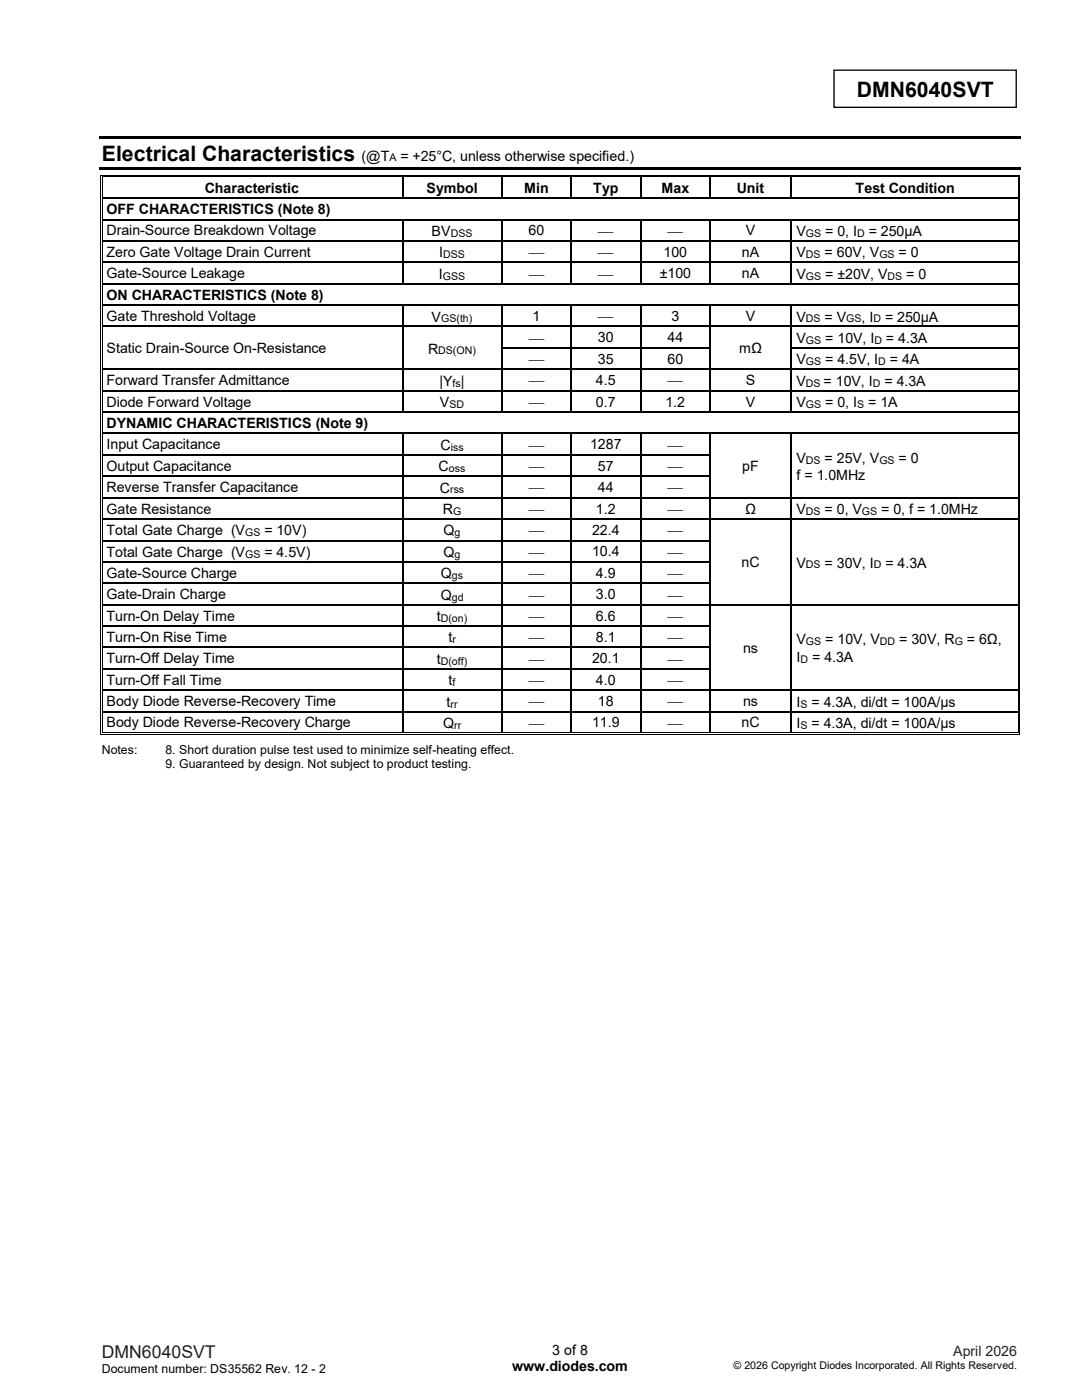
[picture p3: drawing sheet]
<svg xmlns="http://www.w3.org/2000/svg" width="216mm" height="279mm" viewBox="0 0 216 279" stroke-linecap="round" stroke-linejoin="round" font-family="sans-serif">
<defs><g id="words">
<g font-size="4.2">
<text x="171" y="19.4">DMN6040SVT</text>
<text x="20.3" y="32.1">Electrical Characteristics</text>
</g>
<text font-size="3.5" fill="#231f20" x="20.3" y="271">DMN6040SVT</text>
<g font-size="2.8">
<text x="72.2" y="32.1">(@T</text>
<text x="79.9" y="32.1">= +25°C, unless otherwise specified.)</text>
<text x="40.9" y="38.4">Characteristic</text>
<text x="85.1" y="38.4">Symbol</text>
<text x="104.6" y="38.4">Min</text>
<text x="118.3" y="38.4">Typ</text>
<text x="132" y="38.4">Max</text>
<text x="147" y="38.4">Unit</text>
<text x="170.7" y="38.4">Test Condition</text>
<text x="21.3" y="42.7">OFF CHARACTERISTICS (Note 8)</text>
<text x="21.3" y="47">Drain-Source Breakdown Voltage</text>
<text x="86.1" y="47.1">BV</text>
<text x="105.5" y="47">60</text>
<text x="119.4" y="47">⎯</text>
<text x="133.3" y="47">⎯</text>
<text x="148.8" y="47">V</text>
<text x="158.9" y="47.1">V</text>
<text x="164.7" y="47.1">= 0, I</text>
<text x="173.3" y="47.1">= 250μA</text>
<text x="21.3" y="51.3">Zero Gate Voltage Drain Current</text>
<text x="87.6" y="51.4">I</text>
<text x="105.6" y="51.3">⎯</text>
<text x="119.4" y="51.3">⎯</text>
<text x="132.4" y="51.3">100</text>
<text x="148" y="51.3">nA</text>
<text x="158.9" y="51.4">V</text>
<text x="164.5" y="51.4">= 60V, V</text>
<text x="179.3" y="51.4">= 0</text>
<text x="21.3" y="55.5">Gate-Source Leakage</text>
<text x="21.3" y="59.8">ON CHARACTERISTICS (Note 8)</text>
<text x="87.6" y="55.6">I</text>
<text x="105.6" y="55.6">⎯</text>
<text x="119.4" y="55.6">⎯</text>
<text x="131.6" y="55.5">±100</text>
<text x="148" y="55.5">nA</text>
<text x="158.9" y="55.6">V</text>
<text x="164.7" y="55.6">= ±20V, V</text>
<text x="180.8" y="55.6">= 0</text>
<text x="21.3" y="64.1">Gate Threshold Voltage</text>
<text x="86.1" y="64.2">V</text>
<text x="106.3" y="64.1">1</text>
<text x="119.4" y="64.1">⎯</text>
<text x="134" y="64.1">3</text>
<text x="148.8" y="64.1">V</text>
<text x="158.9" y="64.2">V</text>
<text x="164.5" y="64.2">= V</text>
<text x="171.9" y="64.2">, I</text>
<text x="176.6" y="64.2">= 250μA</text>
<text x="21.3" y="70.5">Static Drain-Source On-Resistance</text>
<text x="85.4" y="70.6">R</text>
<text x="105.6" y="68.4">⎯</text>
<text x="119.3" y="68.3">30</text>
<text x="133.2" y="68.3">44</text>
<text x="147.5" y="70.5">mΩ</text>
<text x="158.9" y="68.5">V</text>
<text x="164.7" y="68.5">= 10V, I</text>
<text x="176.8" y="68.5">= 4.3A</text>
<text x="21.3" y="76.9">Forward Transfer Admittance</text>
<text x="87.7" y="77">|Y |</text>
<text x="105.6" y="72.7">⎯</text>
<text x="105.6" y="76.9">⎯</text>
<text x="118.9" y="76.9">4.5</text>
<text x="119.3" y="72.6">35</text>
<text x="133.2" y="72.6">60</text>
<text x="133.3" y="76.9">⎯</text>
<text x="148.8" y="76.9">S</text>
<text x="158.9" y="72.7">V</text>
<text x="158.9" y="77">V</text>
<text x="164.3" y="77">= 10V, I</text>
<text x="164.7" y="72.7">= 4.5V, I</text>
<text x="176.5" y="77">= 4.3A</text>
<text x="177.6" y="72.7">= 4A</text>
<text x="21.3" y="81.2">Diode Forward Voltage</text>
<text x="87.8" y="81.2">V</text>
<text x="105.6" y="81.2">⎯</text>
<text x="118.9" y="81.2">0.7</text>
<text x="132.8" y="81.2">1.2</text>
<text x="148.8" y="81.2">V</text>
<text x="158.9" y="81.2">V</text>
<text x="164.7" y="81.2">= 0, I</text>
<text x="173.2" y="81.2">= 1A</text>
<text x="21.3" y="85.4">DYNAMIC CHARACTERISTICS (Note 9)</text>
<text x="21.3" y="89.7">Input Capacitance</text>
<text x="87.9" y="89.8">C</text>
<text x="105.6" y="89.8">⎯</text>
<text x="117.8" y="89.7">1287</text>
<text x="133.3" y="89.8">⎯</text>
<text x="21.3" y="94">Output Capacitance</text>
<text x="87.5" y="94.1">C</text>
<text x="105.6" y="94">⎯</text>
<text x="119.3" y="94">57</text>
<text x="133.3" y="94">⎯</text>
<text x="148.1" y="94">pF</text>
<text x="158.9" y="92.4">V</text>
<text x="158.9" y="95.8">f = 1.0MHz</text>
<text x="164.5" y="92.4">= 25V, V</text>
<text x="179.3" y="92.4">= 0</text>
<text x="21.3" y="98.2">Reverse Transfer Capacitance</text>
<text x="87.8" y="98.3">C</text>
<text x="105.6" y="98.3">⎯</text>
<text x="119.3" y="98.2">44</text>
<text x="133.3" y="98.3">⎯</text>
<text x="21.3" y="102.5">Gate Resistance</text>
<text x="21.3" y="106.9">Total Gate Charge (V</text>
<text x="52.8" y="106.9">= 10V)</text>
<text x="88.4" y="102.6">R</text>
<text x="88.5" y="106.9">Q</text>
<text x="105.6" y="102.5">⎯</text>
<text x="105.6" y="106.8">⎯</text>
<text x="118.1" y="106.8">22.4</text>
<text x="118.9" y="102.5">1.2</text>
<text x="133.3" y="102.5">⎯</text>
<text x="133.3" y="106.8">⎯</text>
<text x="148.7" y="102.5">Ω</text>
<text x="158.9" y="102.6">V</text>
<text x="164.5" y="102.6">= 0, V</text>
<text x="175.8" y="102.6">= 0, f = 1.0MHz</text>
<text x="21.3" y="111.1">Total Gate Charge (V</text>
<text x="52.8" y="111.1">= 4.5V)</text>
<text x="88.5" y="111.1">Q</text>
<text x="105.6" y="111.1">⎯</text>
<text x="118.1" y="111">10.4</text>
<text x="133.3" y="111.1">⎯</text>
<text x="148" y="113.2">nC</text>
<text x="158.9" y="113.3">V</text>
<text x="164.5" y="113.3">= 30V, I</text>
<text x="176.7" y="113.3">= 4.3A</text>
<text x="21.3" y="115.3">Gate-Source Charge</text>
<text x="21.3" y="119.6">Gate-Drain Charge</text>
<text x="87.9" y="119.7">Q</text>
<text x="88" y="115.4">Q</text>
<text x="105.6" y="115.4">⎯</text>
<text x="105.6" y="119.7">⎯</text>
<text x="118.9" y="115.3">4.9</text>
<text x="118.9" y="119.6">3.0</text>
<text x="133.3" y="115.4">⎯</text>
<text x="133.3" y="119.7">⎯</text>
<text x="21.3" y="123.8">Turn-On Delay Time</text>
<text x="87.1" y="123.9">t</text>
<text x="105.6" y="123.9">⎯</text>
<text x="118.9" y="123.8">6.6</text>
<text x="133.3" y="123.9">⎯</text>
<text x="21.3" y="128.1">Turn-On Rise Time</text>
<text x="89.5" y="128.2">t</text>
<text x="105.6" y="128.2">⎯</text>
<text x="118.9" y="128.1">8.1</text>
<text x="133.3" y="128.2">⎯</text>
<text x="148.3" y="130.2">ns</text>
<text x="158.9" y="128.5">V</text>
<text x="164.7" y="128.5">= 10V, V</text>
<text x="179.4" y="128.5">= 30V, R</text>
<text x="192.9" y="128.5">= 6Ω,</text>
<text x="21.3" y="132.4">Turn-Off Delay Time</text>
<text x="21.3" y="136.6">Turn-Off Fall Time</text>
<text x="87.1" y="132.5">t</text>
<text x="89.5" y="136.8">t</text>
<text x="105.6" y="132.4">⎯</text>
<text x="105.6" y="136.7">⎯</text>
<text x="118.1" y="132.4">20.1</text>
<text x="118.9" y="136.6">4.0</text>
<text x="133.3" y="132.4">⎯</text>
<text x="133.3" y="136.7">⎯</text>
<text x="158.9" y="132.2">I</text>
<text x="162" y="132.2">= 4.3A</text>
<text x="21.3" y="140.9">Body Diode Reverse-Recovery Time</text>
<text x="89.1" y="141">t</text>
<text x="105.6" y="141">⎯</text>
<text x="119.3" y="140.9">18</text>
<text x="133.3" y="141">⎯</text>
<text x="148.3" y="140.9">ns</text>
<text x="158.9" y="141">I</text>
<text x="161.9" y="141">= 4.3A, di/dt = 100A/μs</text>
<text x="21.3" y="145.2">Body Diode Reverse-Recovery Charge</text>
<text x="88.4" y="145.3">Q</text>
<text x="105.6" y="145.3">⎯</text>
<text x="118.1" y="145.2">11.9</text>
<text x="133.3" y="145.3">⎯</text>
<text x="148" y="145.2">nC</text>
<text x="158.9" y="145.3">I</text>
<text x="161.9" y="145.3">= 4.3A, di/dt = 100A/μs</text>
<text x="102.2" y="273.6">www.diodes.com</text>
<text x="110.2" y="270.3">3 of 8</text>
</g>
<text font-size="2.8" fill="#231f20" x="190.2" y="270.7">April 2026</text>
<g font-size="2.5">
<text x="20.3" y="150.4">Notes:</text>
<text x="33" y="150.4">8. Short duration pulse test used to minimize self-heating effect.</text>
<text x="33" y="153.3">9. Guaranteed by design. Not subject to product testing.</text>
<text x="20.3" y="274.1">Document number: DS35562 Rev. 12 - 2</text>
</g>
<g font-size="2.1">
<text x="77.7" y="32.2">A</text>
<text x="89.9" y="47.3">DSS</text>
<text x="160.8" y="47.3">GS</text>
<text x="171" y="47.3">D</text>
<text x="88.5" y="51.5">DSS</text>
<text x="160.8" y="51.5">DS</text>
<text x="175.5" y="51.5">GS</text>
<text x="88.4" y="55.8">GSS</text>
<text x="160.8" y="55.8">GS</text>
<text x="177.1" y="55.8">DS</text>
<text x="88" y="64.4">GS(th)</text>
<text x="160.8" y="64.4">DS</text>
<text x="168.9" y="64.4">GS</text>
<text x="174.3" y="64.4">D</text>
<text x="87.4" y="70.7">DS(ON)</text>
<text x="160.8" y="68.6">GS</text>
<text x="174.5" y="68.6">D</text>
<text x="90.3" y="77.1">fs</text>
<text x="160.8" y="72.9">GS</text>
<text x="160.8" y="77.1">DS</text>
<text x="174.2" y="77.1">D</text>
<text x="175.3" y="72.9">D</text>
<text x="89.7" y="81.4">SD</text>
<text x="160.8" y="81.4">GS</text>
<text x="171" y="81.4">S</text>
<text x="89.9" y="90">iss</text>
<text x="89.6" y="94.3">oss</text>
<text x="160.8" y="92.6">DS</text>
<text x="175.5" y="92.6">GS</text>
<text x="89.8" y="98.5">rss</text>
<text x="48.9" y="107">GS</text>
<text x="90.4" y="102.8">G</text>
<text x="90.7" y="107">g</text>
<text x="160.8" y="102.8">DS</text>
<text x="172" y="102.8">GS</text>
<text x="48.9" y="111.3">GS</text>
<text x="90.7" y="111.3">g</text>
<text x="160.8" y="113.4">DS</text>
<text x="174.4" y="113.4">D</text>
<text x="90.1" y="119.9">gd</text>
<text x="90.2" y="115.6">gs</text>
<text x="87.9" y="124.1">D(on)</text>
<text x="90.3" y="128.4">r</text>
<text x="160.8" y="128.7">GS</text>
<text x="175.6" y="128.7">DD</text>
<text x="190.5" y="128.7">G</text>
<text x="87.9" y="132.6">D(off)</text>
<text x="90.3" y="136.9">f</text>
<text x="159.7" y="132.4">D</text>
<text x="89.9" y="141.2">rr</text>
<text x="159.7" y="141.2">S</text>
<text x="90.6" y="145.5">rr</text>
<text x="159.7" y="145.5">S</text>
<text x="146.4" y="273.3">© 2026 Copyright Diodes Incorporated. All Rights Reserved.</text>
</g>
</g></defs>
<path d="M166.4 14h36.4v7.4h-36.4z" fill="none" stroke="#000" stroke-width=".26"/>
<g fill="#000">
<path d="M19.8 27.2h183.9v.5h-183.9z" fill-rule="evenodd"/>
<path d="M19.8 33.3h183.9v.5h-183.9z" fill-rule="evenodd"/>
<path d="M20 34.9h.2v.5h-.2z" fill-rule="evenodd"/>
<path d="M20 34.9h.5v.2h-.5z" fill-rule="evenodd"/>
<path d="M20 39.4h.2v.3h-.2z" fill-rule="evenodd"/>
<path d="M20.3 35.2h.2v.2h-.2z" fill-rule="evenodd"/>
<path d="M20.3 35.2h.2v.2h-.2z" fill-rule="evenodd"/>
<path d="M20.3 39.4h.2v.3h-.2z" fill-rule="evenodd"/>
<path d="M80.2 35.4h.3z" fill-rule="evenodd"/>
<path d="M80.2 34.9h.5v.2h-.5z" fill-rule="evenodd"/>
<path d="M80.2 35.2h.5v.2h-.5z" fill-rule="evenodd"/>
<path d="M80.2 39.4h.3v.3h-.3z" fill-rule="evenodd"/>
<path d="M100 35.4h.3z" fill-rule="evenodd"/>
<path d="M100 34.9h.5v.2h-.5z" fill-rule="evenodd"/>
<path d="M100 35.2h.5v.2h-.5z" fill-rule="evenodd"/>
<path d="M100 39.4h.3v.3h-.3z" fill-rule="evenodd"/>
<path d="M113.9 35.4h.2z" fill-rule="evenodd"/>
<path d="M113.9 34.9h.5v.2h-.5z" fill-rule="evenodd"/>
<path d="M113.9 35.2h.5v.2h-.5z" fill-rule="evenodd"/>
<path d="M113.9 39.4h.2v.3h-.2z" fill-rule="evenodd"/>
<path d="M127.7 35.4h.3z" fill-rule="evenodd"/>
<path d="M127.7 34.9h.5v.2h-.5z" fill-rule="evenodd"/>
<path d="M127.7 35.2h.5v.2h-.5z" fill-rule="evenodd"/>
<path d="M127.7 39.4h.3v.3h-.3z" fill-rule="evenodd"/>
<path d="M141.5 35.4h.3z" fill-rule="evenodd"/>
<path d="M141.5 34.9h.6v.2h-.6z" fill-rule="evenodd"/>
<path d="M141.5 35.2h.6v.2h-.6z" fill-rule="evenodd"/>
<path d="M141.5 39.4h.3v.3h-.3z" fill-rule="evenodd"/>
<path d="M157.8 35.4h.2z" fill-rule="evenodd"/>
<path d="M157.8 34.9h.5v.2h-.5z" fill-rule="evenodd"/>
<path d="M157.8 35.2h.5v.2h-.5z" fill-rule="evenodd"/>
<path d="M157.8 39.4h.2v.3h-.2z" fill-rule="evenodd"/>
<path d="M203.1 34.9h.5v.2h-.5z" fill-rule="evenodd"/>
<path d="M203.1 35.2h.1v.2h-.1z" fill-rule="evenodd"/>
<path d="M203.1 35.2h.1v.2h-.1z" fill-rule="evenodd"/>
<path d="M203.1 39.4h.1v.3h-.1z" fill-rule="evenodd"/>
<path d="M203.4 34.9h.2v.5h-.2z" fill-rule="evenodd"/>
<path d="M203.4 39.4h.2v.3h-.2z" fill-rule="evenodd"/>
<path d="M20 43.7h.2v.2h-.2z" fill-rule="evenodd"/>
<path d="M20 48h.2v.2h-.2z" fill-rule="evenodd"/>
<path d="M20 52.2h.2v.3h-.2z" fill-rule="evenodd"/>
<path d="M20 56.5h.2v.3h-.2z" fill-rule="evenodd"/>
<path d="M20.3 43.7h.2v.2h-.2z" fill-rule="evenodd"/>
<path d="M20.3 48h.2v.2h-.2z" fill-rule="evenodd"/>
<path d="M20.3 52.2h.2v.3h-.2z" fill-rule="evenodd"/>
<path d="M20.3 56.5h.2v.3h-.2z" fill-rule="evenodd"/>
<path d="M80.2 43.7h.3v.2h-.3z" fill-rule="evenodd"/>
<path d="M80.2 48h.3v.2h-.3z" fill-rule="evenodd"/>
<path d="M80.2 52.2h.3v.3h-.3z" fill-rule="evenodd"/>
<path d="M80.2 56.5h.3v.3h-.3z" fill-rule="evenodd"/>
<path d="M100 43.7h.3v.2h-.3z" fill-rule="evenodd"/>
<path d="M100 48h.3v.2h-.3z" fill-rule="evenodd"/>
<path d="M100 52.2h.3v.3h-.3z" fill-rule="evenodd"/>
<path d="M100 56.5h.3v.3h-.3z" fill-rule="evenodd"/>
<path d="M113.9 43.7h.2v.2h-.2z" fill-rule="evenodd"/>
<path d="M113.9 48h.2v.2h-.2z" fill-rule="evenodd"/>
<path d="M113.9 52.2h.2v.3h-.2z" fill-rule="evenodd"/>
<path d="M113.9 56.5h.2v.3h-.2z" fill-rule="evenodd"/>
<path d="M127.7 43.7h.3v.2h-.3z" fill-rule="evenodd"/>
<path d="M127.7 48h.3v.2h-.3z" fill-rule="evenodd"/>
<path d="M127.7 52.2h.3v.3h-.3z" fill-rule="evenodd"/>
<path d="M127.7 56.5h.3v.3h-.3z" fill-rule="evenodd"/>
<path d="M141.5 43.7h.3v.2h-.3z" fill-rule="evenodd"/>
<path d="M141.5 48h.3v.2h-.3z" fill-rule="evenodd"/>
<path d="M141.5 52.2h.3v.3h-.3z" fill-rule="evenodd"/>
<path d="M141.5 56.5h.3v.3h-.3z" fill-rule="evenodd"/>
<path d="M157.8 43.7h.2v.2h-.2z" fill-rule="evenodd"/>
<path d="M157.8 48h.2v.2h-.2z" fill-rule="evenodd"/>
<path d="M157.8 52.2h.2v.3h-.2z" fill-rule="evenodd"/>
<path d="M157.8 56.5h.2v.3h-.2z" fill-rule="evenodd"/>
<path d="M203.1 43.7h.1v.2h-.1z" fill-rule="evenodd"/>
<path d="M203.1 48h.1v.2h-.1z" fill-rule="evenodd"/>
<path d="M203.1 52.2h.1v.3h-.1z" fill-rule="evenodd"/>
<path d="M203.1 56.5h.1v.3h-.1z" fill-rule="evenodd"/>
<path d="M203.4 43.7h.2v.2h-.2z" fill-rule="evenodd"/>
<path d="M203.4 48h.2v.2h-.2z" fill-rule="evenodd"/>
<path d="M203.4 52.2h.2v.3h-.2z" fill-rule="evenodd"/>
<path d="M203.4 56.5h.2v.3h-.2z" fill-rule="evenodd"/>
<path d="M20 60.8h.2v.2h-.2z" fill-rule="evenodd"/>
<path d="M20 65h.2v.3h-.2z" fill-rule="evenodd"/>
<path d="M20 69.3h.2v.3h-.2z" fill-rule="evenodd"/>
<path d="M20 73.6h.2v.2h-.2z" fill-rule="evenodd"/>
<path d="M20 77.9h.2v.2h-.2z" fill-rule="evenodd"/>
<path d="M20.3 60.8h.2v.2h-.2z" fill-rule="evenodd"/>
<path d="M20.3 65h.2v.3h-.2z" fill-rule="evenodd"/>
<path d="M20.3 69.3h.2v.3h-.2z" fill-rule="evenodd"/>
<path d="M20.3 73.6h.2v.2h-.2z" fill-rule="evenodd"/>
<path d="M20.3 77.9h.2v.2h-.2z" fill-rule="evenodd"/>
<path d="M80.2 60.8h.3v.2h-.3z" fill-rule="evenodd"/>
<path d="M80.2 65h.3v.3h-.3z" fill-rule="evenodd"/>
<path d="M80.2 69.3h.3v.3h-.3z" fill-rule="evenodd"/>
<path d="M80.2 73.6h.3v.2h-.3z" fill-rule="evenodd"/>
<path d="M80.2 77.9h.3v.2h-.3z" fill-rule="evenodd"/>
<path d="M100 60.8h.3v.2h-.3z" fill-rule="evenodd"/>
<path d="M100 65h.3v.3h-.3z" fill-rule="evenodd"/>
<path d="M100 69.3h.3v.3h-.3z" fill-rule="evenodd"/>
<path d="M100 73.6h.3v.2h-.3z" fill-rule="evenodd"/>
<path d="M100 77.9h.3v.2h-.3z" fill-rule="evenodd"/>
<path d="M113.9 60.8h.2v.2h-.2z" fill-rule="evenodd"/>
<path d="M113.9 65h.2v.3h-.2z" fill-rule="evenodd"/>
<path d="M113.9 69.3h.2v.3h-.2z" fill-rule="evenodd"/>
<path d="M113.9 73.6h.2v.2h-.2z" fill-rule="evenodd"/>
<path d="M113.9 77.9h.2v.2h-.2z" fill-rule="evenodd"/>
<path d="M127.7 60.8h.3v.2h-.3z" fill-rule="evenodd"/>
<path d="M127.7 65h.3v.3h-.3z" fill-rule="evenodd"/>
<path d="M127.7 69.3h.3v.3h-.3z" fill-rule="evenodd"/>
<path d="M127.7 73.6h.3v.2h-.3z" fill-rule="evenodd"/>
<path d="M127.7 77.9h.3v.2h-.3z" fill-rule="evenodd"/>
<path d="M141.5 60.8h.3v.2h-.3z" fill-rule="evenodd"/>
<path d="M141.5 65h.3v.3h-.3z" fill-rule="evenodd"/>
<path d="M141.5 69.3h.3v.3h-.3z" fill-rule="evenodd"/>
<path d="M141.5 73.6h.3v.2h-.3z" fill-rule="evenodd"/>
<path d="M141.5 77.9h.3v.2h-.3z" fill-rule="evenodd"/>
<path d="M157.8 60.8h.2v.2h-.2z" fill-rule="evenodd"/>
<path d="M157.8 65h.2v.3h-.2z" fill-rule="evenodd"/>
<path d="M157.8 69.3h.2v.3h-.2z" fill-rule="evenodd"/>
<path d="M157.8 73.6h.2v.2h-.2z" fill-rule="evenodd"/>
<path d="M157.8 77.9h.2v.2h-.2z" fill-rule="evenodd"/>
<path d="M203.1 60.8h.1v.2h-.1z" fill-rule="evenodd"/>
<path d="M203.1 65h.1v.3h-.1z" fill-rule="evenodd"/>
<path d="M203.1 69.3h.1v.3h-.1z" fill-rule="evenodd"/>
<path d="M203.1 73.6h.1v.2h-.1z" fill-rule="evenodd"/>
<path d="M203.1 77.9h.1v.2h-.1z" fill-rule="evenodd"/>
<path d="M203.4 60.8h.2v.2h-.2z" fill-rule="evenodd"/>
<path d="M203.4 65h.2v.3h-.2z" fill-rule="evenodd"/>
<path d="M203.4 69.3h.2v.3h-.2z" fill-rule="evenodd"/>
<path d="M203.4 73.6h.2v.2h-.2z" fill-rule="evenodd"/>
<path d="M203.4 77.9h.2v.2h-.2z" fill-rule="evenodd"/>
<path d="M20 82.1h.2v.3h-.2z" fill-rule="evenodd"/>
<path d="M20 86.4h.2v.2h-.2z" fill-rule="evenodd"/>
<path d="M20 90.7h.2v.2h-.2z" fill-rule="evenodd"/>
<path d="M20 94.9h.2v.3h-.2z" fill-rule="evenodd"/>
<path d="M20 99.2h.2v.3h-.2z" fill-rule="evenodd"/>
<path d="M20.3 82.1h.2v.3h-.2z" fill-rule="evenodd"/>
<path d="M20.3 86.4h.2v.2h-.2z" fill-rule="evenodd"/>
<path d="M20.3 90.7h.2v.2h-.2z" fill-rule="evenodd"/>
<path d="M20.3 94.9h.2v.3h-.2z" fill-rule="evenodd"/>
<path d="M20.3 99.2h.2v.3h-.2z" fill-rule="evenodd"/>
<path d="M80.2 82.1h.3v.3h-.3z" fill-rule="evenodd"/>
<path d="M80.2 86.4h.3v.2h-.3z" fill-rule="evenodd"/>
<path d="M80.2 90.7h.3v.2h-.3z" fill-rule="evenodd"/>
<path d="M80.2 94.9h.3v.3h-.3z" fill-rule="evenodd"/>
<path d="M80.2 99.2h.3v.3h-.3z" fill-rule="evenodd"/>
<path d="M100 82.1h.3v.3h-.3z" fill-rule="evenodd"/>
<path d="M100 86.4h.3v.2h-.3z" fill-rule="evenodd"/>
<path d="M100 90.7h.3v.2h-.3z" fill-rule="evenodd"/>
<path d="M100 94.9h.3v.3h-.3z" fill-rule="evenodd"/>
<path d="M100 99.2h.3v.3h-.3z" fill-rule="evenodd"/>
<path d="M113.9 82.1h.2v.3h-.2z" fill-rule="evenodd"/>
<path d="M113.9 86.4h.2v.2h-.2z" fill-rule="evenodd"/>
<path d="M113.9 90.7h.2v.2h-.2z" fill-rule="evenodd"/>
<path d="M113.9 94.9h.2v.3h-.2z" fill-rule="evenodd"/>
<path d="M113.9 99.2h.2v.3h-.2z" fill-rule="evenodd"/>
<path d="M127.7 82.1h.3v.3h-.3z" fill-rule="evenodd"/>
<path d="M127.7 86.4h.3v.2h-.3z" fill-rule="evenodd"/>
<path d="M127.7 90.7h.3v.2h-.3z" fill-rule="evenodd"/>
<path d="M127.7 94.9h.3v.3h-.3z" fill-rule="evenodd"/>
<path d="M127.7 99.2h.3v.3h-.3z" fill-rule="evenodd"/>
<path d="M141.5 82.1h.3v.3h-.3z" fill-rule="evenodd"/>
<path d="M141.5 86.4h.3v.2h-.3z" fill-rule="evenodd"/>
<path d="M141.5 90.7h.3v.2h-.3z" fill-rule="evenodd"/>
<path d="M141.5 94.9h.3v.3h-.3z" fill-rule="evenodd"/>
<path d="M141.5 99.2h.3v.3h-.3z" fill-rule="evenodd"/>
<path d="M157.8 82.1h.2v.3h-.2z" fill-rule="evenodd"/>
<path d="M157.8 86.4h.2v.2h-.2z" fill-rule="evenodd"/>
<path d="M157.8 90.7h.2v.2h-.2z" fill-rule="evenodd"/>
<path d="M157.8 94.9h.2v.3h-.2z" fill-rule="evenodd"/>
<path d="M157.8 99.2h.2v.3h-.2z" fill-rule="evenodd"/>
<path d="M203.1 82.1h.1v.3h-.1z" fill-rule="evenodd"/>
<path d="M203.1 86.4h.1v.2h-.1z" fill-rule="evenodd"/>
<path d="M203.1 90.7h.1v.2h-.1z" fill-rule="evenodd"/>
<path d="M203.1 94.9h.1v.3h-.1z" fill-rule="evenodd"/>
<path d="M203.1 99.2h.1v.3h-.1z" fill-rule="evenodd"/>
<path d="M203.4 82.1h.2v.3h-.2z" fill-rule="evenodd"/>
<path d="M203.4 86.4h.2v.2h-.2z" fill-rule="evenodd"/>
<path d="M203.4 90.7h.2v.2h-.2z" fill-rule="evenodd"/>
<path d="M203.4 94.9h.2v.3h-.2z" fill-rule="evenodd"/>
<path d="M203.4 99.2h.2v.3h-.2z" fill-rule="evenodd"/>
<path d="M20 103.5h.2v.2h-.2z" fill-rule="evenodd"/>
<path d="M20 107.8h.2v.2h-.2z" fill-rule="evenodd"/>
<path d="M20 112h.2v.2h-.2z" fill-rule="evenodd"/>
<path d="M20 116.3h.2v.2h-.2z" fill-rule="evenodd"/>
<path d="M20.3 103.5h.2v.2h-.2z" fill-rule="evenodd"/>
<path d="M20.3 107.8h.2v.2h-.2z" fill-rule="evenodd"/>
<path d="M20.3 112h.2v.2h-.2z" fill-rule="evenodd"/>
<path d="M20.3 116.3h.2v.2h-.2z" fill-rule="evenodd"/>
<path d="M80.2 103.5h.3v.2h-.3z" fill-rule="evenodd"/>
<path d="M80.2 107.8h.3v.2h-.3z" fill-rule="evenodd"/>
<path d="M80.2 112h.3v.2h-.3z" fill-rule="evenodd"/>
<path d="M80.2 116.3h.3v.2h-.3z" fill-rule="evenodd"/>
<path d="M100 103.5h.3v.2h-.3z" fill-rule="evenodd"/>
<path d="M100 107.8h.3v.2h-.3z" fill-rule="evenodd"/>
<path d="M100 112h.3v.2h-.3z" fill-rule="evenodd"/>
<path d="M100 116.3h.3v.2h-.3z" fill-rule="evenodd"/>
<path d="M113.9 103.5h.2v.2h-.2z" fill-rule="evenodd"/>
<path d="M113.9 107.8h.2v.2h-.2z" fill-rule="evenodd"/>
<path d="M113.9 112h.2v.2h-.2z" fill-rule="evenodd"/>
<path d="M113.9 116.3h.2v.2h-.2z" fill-rule="evenodd"/>
<path d="M127.7 103.5h.3v.2h-.3z" fill-rule="evenodd"/>
<path d="M127.7 107.8h.3v.2h-.3z" fill-rule="evenodd"/>
<path d="M127.7 112h.3v.2h-.3z" fill-rule="evenodd"/>
<path d="M127.7 116.3h.3v.2h-.3z" fill-rule="evenodd"/>
<path d="M141.5 103.5h.3v.2h-.3z" fill-rule="evenodd"/>
<path d="M141.5 107.8h.3v.2h-.3z" fill-rule="evenodd"/>
<path d="M141.5 112h.3v.2h-.3z" fill-rule="evenodd"/>
<path d="M141.5 116.3h.3v.2h-.3z" fill-rule="evenodd"/>
<path d="M157.8 103.5h.2v.2h-.2z" fill-rule="evenodd"/>
<path d="M157.8 107.8h.2v.2h-.2z" fill-rule="evenodd"/>
<path d="M157.8 112h.2v.2h-.2z" fill-rule="evenodd"/>
<path d="M157.8 116.3h.2v.2h-.2z" fill-rule="evenodd"/>
<path d="M203.1 103.5h.1v.2h-.1z" fill-rule="evenodd"/>
<path d="M203.1 107.8h.1v.2h-.1z" fill-rule="evenodd"/>
<path d="M203.1 112h.1v.2h-.1z" fill-rule="evenodd"/>
<path d="M203.1 116.3h.1v.2h-.1z" fill-rule="evenodd"/>
<path d="M203.4 103.5h.2v.2h-.2z" fill-rule="evenodd"/>
<path d="M203.4 107.8h.2v.2h-.2z" fill-rule="evenodd"/>
<path d="M203.4 112h.2v.2h-.2z" fill-rule="evenodd"/>
<path d="M203.4 116.3h.2v.2h-.2z" fill-rule="evenodd"/>
<path d="M20 120.5h.2v.3h-.2z" fill-rule="evenodd"/>
<path d="M20 124.8h.2v.3h-.2z" fill-rule="evenodd"/>
<path d="M20 129.1h.2v.2h-.2z" fill-rule="evenodd"/>
<path d="M20 133.4h.2v.2h-.2z" fill-rule="evenodd"/>
<path d="M20 137.6h.2v.3h-.2z" fill-rule="evenodd"/>
<path d="M20.3 120.5h.2v.3h-.2z" fill-rule="evenodd"/>
<path d="M20.3 124.8h.2v.3h-.2z" fill-rule="evenodd"/>
<path d="M20.3 129.1h.2v.2h-.2z" fill-rule="evenodd"/>
<path d="M20.3 133.4h.2v.2h-.2z" fill-rule="evenodd"/>
<path d="M20.3 137.6h.2v.3h-.2z" fill-rule="evenodd"/>
<path d="M80.2 120.5h.3v.3h-.3z" fill-rule="evenodd"/>
<path d="M80.2 124.8h.3v.3h-.3z" fill-rule="evenodd"/>
<path d="M80.2 129.1h.3v.2h-.3z" fill-rule="evenodd"/>
<path d="M80.2 133.4h.3v.2h-.3z" fill-rule="evenodd"/>
<path d="M80.2 137.6h.3v.3h-.3z" fill-rule="evenodd"/>
<path d="M100 120.5h.3v.3h-.3z" fill-rule="evenodd"/>
<path d="M100 124.8h.3v.3h-.3z" fill-rule="evenodd"/>
<path d="M100 129.1h.3v.2h-.3z" fill-rule="evenodd"/>
<path d="M100 133.4h.3v.2h-.3z" fill-rule="evenodd"/>
<path d="M100 137.6h.3v.3h-.3z" fill-rule="evenodd"/>
<path d="M113.9 120.5h.2v.3h-.2z" fill-rule="evenodd"/>
<path d="M113.9 124.8h.2v.3h-.2z" fill-rule="evenodd"/>
<path d="M113.9 129.1h.2v.2h-.2z" fill-rule="evenodd"/>
<path d="M113.9 133.4h.2v.2h-.2z" fill-rule="evenodd"/>
<path d="M113.9 137.6h.2v.3h-.2z" fill-rule="evenodd"/>
<path d="M127.7 120.5h.3v.3h-.3z" fill-rule="evenodd"/>
<path d="M127.7 124.8h.3v.3h-.3z" fill-rule="evenodd"/>
<path d="M127.7 129.1h.3v.2h-.3z" fill-rule="evenodd"/>
<path d="M127.7 133.4h.3v.2h-.3z" fill-rule="evenodd"/>
<path d="M127.7 137.6h.3v.3h-.3z" fill-rule="evenodd"/>
<path d="M141.5 120.5h.3v.3h-.3z" fill-rule="evenodd"/>
<path d="M141.5 124.8h.3v.3h-.3z" fill-rule="evenodd"/>
<path d="M141.5 129.1h.3v.2h-.3z" fill-rule="evenodd"/>
<path d="M141.5 133.4h.3v.2h-.3z" fill-rule="evenodd"/>
<path d="M141.5 137.6h.3v.3h-.3z" fill-rule="evenodd"/>
<path d="M157.8 120.5h.2v.3h-.2z" fill-rule="evenodd"/>
<path d="M157.8 124.8h.2v.3h-.2z" fill-rule="evenodd"/>
<path d="M157.8 129.1h.2v.2h-.2z" fill-rule="evenodd"/>
<path d="M157.8 133.4h.2v.2h-.2z" fill-rule="evenodd"/>
<path d="M157.8 137.6h.2v.3h-.2z" fill-rule="evenodd"/>
<path d="M203.1 120.5h.1v.3h-.1z" fill-rule="evenodd"/>
<path d="M203.1 124.8h.1v.3h-.1z" fill-rule="evenodd"/>
<path d="M203.1 129.1h.1v.2h-.1z" fill-rule="evenodd"/>
<path d="M203.1 133.4h.1v.2h-.1z" fill-rule="evenodd"/>
<path d="M203.1 137.6h.1v.3h-.1z" fill-rule="evenodd"/>
<path d="M203.4 120.5h.2v.3h-.2z" fill-rule="evenodd"/>
<path d="M203.4 124.8h.2v.3h-.2z" fill-rule="evenodd"/>
<path d="M203.4 129.1h.2v.2h-.2z" fill-rule="evenodd"/>
<path d="M203.4 133.4h.2v.2h-.2z" fill-rule="evenodd"/>
<path d="M203.4 137.6h.2v.3h-.2z" fill-rule="evenodd"/>
<path d="M20 141.9h.2v.2h-.2z" fill-rule="evenodd"/>
<path d="M20 146.2h.2v.5h-.2z" fill-rule="evenodd"/>
<path d="M20 146.5h.5v.2h-.5z" fill-rule="evenodd"/>
<path d="M20.3 141.9h.2v.2h-.2z" fill-rule="evenodd"/>
<path d="M20.3 146.2h.2v.2h-.2z" fill-rule="evenodd"/>
<path d="M20.3 146.2h.2v.2h-.2z" fill-rule="evenodd"/>
<path d="M80.2 141.9h.3v.2h-.3z" fill-rule="evenodd"/>
<path d="M80.2 146.2h.5v.2h-.5z" fill-rule="evenodd"/>
<path d="M80.2 146.5h.5v.2h-.5z" fill-rule="evenodd"/>
<path d="M100 141.9h.3v.2h-.3z" fill-rule="evenodd"/>
<path d="M100 146.2h.5v.2h-.5z" fill-rule="evenodd"/>
<path d="M100 146.5h.5v.2h-.5z" fill-rule="evenodd"/>
<path d="M113.9 141.9h.2v.2h-.2z" fill-rule="evenodd"/>
<path d="M113.9 146.2h.5v.2h-.5z" fill-rule="evenodd"/>
<path d="M113.9 146.5h.5v.2h-.5z" fill-rule="evenodd"/>
<path d="M127.7 141.9h.3v.2h-.3z" fill-rule="evenodd"/>
<path d="M127.7 146.2h.5v.2h-.5z" fill-rule="evenodd"/>
<path d="M127.7 146.5h.5v.2h-.5z" fill-rule="evenodd"/>
<path d="M141.5 141.9h.3v.2h-.3z" fill-rule="evenodd"/>
<path d="M141.5 146.2h.6v.2h-.6z" fill-rule="evenodd"/>
<path d="M141.5 146.5h.6v.2h-.6z" fill-rule="evenodd"/>
<path d="M157.8 141.9h.2v.2h-.2z" fill-rule="evenodd"/>
<path d="M157.8 146.2h.5v.2h-.5z" fill-rule="evenodd"/>
<path d="M157.8 146.5h.5v.2h-.5z" fill-rule="evenodd"/>
<path d="M203.1 141.9h.1v.2h-.1z" fill-rule="evenodd"/>
<path d="M203.1 146.5h.5v.2h-.5z" fill-rule="evenodd"/>
<path d="M203.1 146.2h.1v.2h-.1z" fill-rule="evenodd"/>
<path d="M203.1 146.2h.1v.2h-.1z" fill-rule="evenodd"/>
<path d="M203.4 141.9h.2v.2h-.2z" fill-rule="evenodd"/>
<path d="M203.4 146.2h.2v.5h-.2z" fill-rule="evenodd"/>
</g>
<g fill="none" stroke="#000" stroke-width=".2">
<path d="M20.1 35.4v4M20.1 39.7v4M20.4 35.4v4M20.4 39.7v4M20.5 35h59.7M20.5 35.3h59.7M80.7 35h19.3M80.7 35.3h19.3M100.5 35h13.4M100.5 35.3h13.4M114.4 35h13.3M114.4 35.3h13.3"/>
<path d="M128.2 35h13.3M128.2 35.3h13.3M142.1 35h15.7M142.1 35.3h15.7M158.3 35h44.8M158.3 35.3h44.8M203.2 35.4v4M203.2 39.7v4M203.5 35.4v4M203.5 39.7v4M20.1 43.9v4.1M20.1 48.2v4"/>
<path d="M20.1 52.5v4M20.1 56.8v4M20.4 43.9v4.1M20.4 48.2v4M20.4 52.5v4M20.4 56.8v4M203.2 43.9v4.1M203.2 48.2v4M203.2 52.5v4M203.2 56.8v4M203.5 43.9v4.1M203.5 48.2v4"/>
<path d="M203.5 52.5v4M203.5 56.8v4M20.1 61v4M20.1 65.3v4M20.1 69.6v4M20.1 73.8v4.1M20.1 78.1v4M20.4 61v4M20.4 65.3v4M20.4 69.6v4M20.4 73.8v4.1M20.4 78.1v4"/>
<path d="M203.2 61v4M203.2 65.3v4M203.2 69.6v4M203.2 73.8v4.1M203.2 78.1v4M203.5 61v4M203.5 65.3v4M203.5 69.6v4M203.5 73.8v4.1M203.5 78.1v4M20.1 82.4v4M20.1 86.6v4.1"/>
<path d="M20.1 90.9v4M20.1 95.2v4M20.1 99.5v4M20.4 82.4v4M20.4 86.6v4.1M20.4 90.9v4M20.4 95.2v4M20.4 99.5v4M203.2 82.4v4M203.2 86.6v4.1M203.2 90.9v4M203.2 95.2v4"/>
<path d="M203.2 99.5v4M203.5 82.4v4M203.5 86.6v4.1M203.5 90.9v4M203.5 95.2v4M203.5 99.5v4M20.1 103.7v4.1M20.1 108v4M20.1 112.2v4.1M20.1 116.5v4M20.4 103.7v4.1M20.4 108v4"/>
<path d="M20.4 112.2v4.1M20.4 116.5v4M203.2 103.7v4.1M203.2 108v4M203.2 112.2v4.1M203.2 116.5v4M203.5 103.7v4.1M203.5 108v4M203.5 112.2v4.1M203.5 116.5v4M20.1 120.8v4M20.1 125.1v4"/>
<path d="M20.1 129.3v4.1M20.1 133.6v4M20.1 137.9v4M20.4 120.8v4M20.4 125.1v4M20.4 129.3v4.1M20.4 133.6v4M20.4 137.9v4M203.2 120.8v4M203.2 125.1v4M203.2 129.3v4.1M203.2 133.6v4"/>
<path d="M203.2 137.9v4M203.5 120.8v4M203.5 125.1v4M203.5 129.3v4.1M203.5 133.6v4M203.5 137.9v4M20.1 142.1v4.1M20.4 142.1v4.1M20.5 146.6h59.7M20.5 146.3h59.7M80.7 146.6h19.3M80.7 146.3h19.3"/>
<path d="M100.5 146.6h13.4M100.5 146.3h13.4M114.4 146.6h13.3M114.4 146.3h13.3M128.2 146.6h13.3M128.2 146.3h13.3M142.1 146.6h15.7M142.1 146.3h15.7M158.3 146.6h44.8M158.3 146.3h44.8M203.2 142.1v4.1M203.5 142.1v4.1"/>
</g>
<g fill="none" stroke="#000" stroke-width=".25">
<path d="M20.5 39.5h59.7M80.3 35.4v4M80.5 39.5h19.5M100.1 35.4v4M100.3 39.5h13.6M114 35.4v4M114.1 39.5h13.6M127.8 35.4v4M128 39.5h13.5M141.7 35.4v4M141.8 39.5h16M157.9 35.4v4"/>
<path d="M158 39.5h45.1M20.5 43.8h59.7M20.5 48.1h59.7M20.5 52.4h59.7M20.5 56.6h59.7M80.3 43.9v4.1M80.3 48.2v4M80.3 52.5v4M80.5 43.8h19.5M80.5 48.1h19.5M80.5 52.4h19.5M80.5 56.6h19.5"/>
<path d="M100.1 43.9v4.1M100.1 48.2v4M100.1 52.5v4M100.3 43.8h13.6M100.3 48.1h13.6M100.3 52.4h13.6M100.3 56.6h13.6M114 43.9v4.1M114 48.2v4M114 52.5v4M114.1 43.8h13.6M114.1 48.1h13.6"/>
<path d="M114.1 52.4h13.6M114.1 56.6h13.6M127.8 43.9v4.1M127.8 48.2v4M127.8 52.5v4M128 43.8h13.5M128 48.1h13.5M128 52.4h13.5M128 56.6h13.5M141.7 43.9v4.1M141.7 48.2v4M141.7 52.5v4"/>
<path d="M141.8 43.8h16M141.8 48.1h16M141.8 52.4h16M141.8 56.6h16M157.9 43.9v4.1M157.9 48.2v4M157.9 52.5v4M158 43.8h45.1M158 48.1h45.1M158 52.4h45.1M158 56.6h45.1M20.5 60.9h59.7"/>
<path d="M20.5 65.2h59.7M20.5 73.7h59.7M20.5 78h59.7M80.3 61v4M80.3 65.3v4M80.3 69.6v4M80.3 73.8v4.1M80.3 78.1v4M80.5 60.9h19.5M80.5 65.2h19.5M80.5 73.7h19.5M80.5 78h19.5"/>
<path d="M100.1 61v4M100.1 65.3v4M100.1 69.6v4M100.1 73.8v4.1M100.1 78.1v4M100.3 60.9h13.6M100.3 65.2h13.6M100.3 69.4h13.6M100.3 73.7h13.6M100.3 78h13.6M114 61v4M114 65.3v4"/>
<path d="M114 69.6v4M114 73.8v4.1M114 78.1v4M114.1 60.9h13.6M114.1 65.2h13.6M114.1 69.4h13.6M114.1 73.7h13.6M114.1 78h13.6M127.8 61v4M127.8 65.3v4M127.8 69.6v4M127.8 73.8v4.1"/>
<path d="M127.8 78.1v4M128 60.9h13.5M128 65.2h13.5M128 69.4h13.5M128 73.7h13.5M128 78h13.5M141.7 61v4M141.7 65.3v4M141.7 69.6v4M141.7 73.8v4.1M141.7 78.1v4M141.8 60.9h16"/>
<path d="M141.8 65.2h16M141.8 73.7h16M141.8 78h16M157.9 61v4M157.9 65.3v4M157.9 69.6v4M157.9 73.8v4.1M157.9 78.1v4M158 60.9h45.1M158 65.2h45.1M158 69.4h45.1M158 73.7h45.1"/>
<path d="M158 78h45.1M20.5 82.3h59.7M20.5 86.5h59.7M20.5 90.8h59.7M20.5 95.1h59.7M20.5 99.3h59.7M80.3 86.6v4.1M80.3 90.9v4M80.3 95.2v4M80.3 99.5v4M80.5 82.3h19.5M80.5 86.5h19.5"/>
<path d="M80.5 90.8h19.5M80.5 95.1h19.5M80.5 99.3h19.5M100.1 86.6v4.1M100.1 90.9v4M100.1 95.2v4M100.1 99.5v4M100.3 82.3h13.6M100.3 86.5h13.6M100.3 90.8h13.6M100.3 95.1h13.6M100.3 99.3h13.6"/>
<path d="M114 86.6v4.1M114 90.9v4M114 95.2v4M114 99.5v4M114.1 82.3h13.6M114.1 86.5h13.6M114.1 90.8h13.6M114.1 95.1h13.6M114.1 99.3h13.6M127.8 86.6v4.1M127.8 90.9v4M127.8 95.2v4"/>
<path d="M127.8 99.5v4M128 82.3h13.5M128 86.5h13.5M128 90.8h13.5M128 95.1h13.5M128 99.3h13.5M141.7 86.6v4.1M141.7 90.9v4M141.7 95.2v4M141.7 99.5v4M141.8 82.3h16M141.8 86.5h16"/>
<path d="M141.8 99.3h16M157.9 86.6v4.1M157.9 90.9v4M157.9 95.2v4M157.9 99.5v4M158 82.3h45.1M158 86.5h45.1M158 99.3h45.1M20.5 103.6h59.7M20.5 107.9h59.7M20.5 112.1h59.7M20.5 116.4h59.7"/>
<path d="M80.3 103.7v4.1M80.3 108v4M80.3 112.2v4.1M80.3 116.5v4M80.5 103.6h19.5M80.5 107.9h19.5M80.5 112.1h19.5M80.5 116.4h19.5M100.1 103.7v4.1M100.1 108v4M100.1 112.2v4.1M100.1 116.5v4"/>
<path d="M100.3 103.6h13.6M100.3 107.9h13.6M100.3 112.1h13.6M100.3 116.4h13.6M114 103.7v4.1M114 108v4M114 112.2v4.1M114 116.5v4M114.1 103.6h13.6M114.1 107.9h13.6M114.1 112.1h13.6M114.1 116.4h13.6"/>
<path d="M127.8 103.7v4.1M127.8 108v4M127.8 112.2v4.1M127.8 116.5v4M128 103.6h13.5M128 107.9h13.5M128 112.1h13.5M128 116.4h13.5M141.7 103.7v4.1M141.7 108v4M141.7 112.2v4.1M141.7 116.5v4"/>
<path d="M141.8 103.6h16M157.9 103.7v4.1M157.9 108v4M157.9 112.2v4.1M157.9 116.5v4M158 103.6h45.1M20.5 120.7h59.7M20.5 124.9h59.7M20.5 129.2h59.7M20.5 133.5h59.7M20.5 137.7h59.7M80.3 120.8v4"/>
<path d="M80.3 125.1v4M80.3 129.3v4.1M80.3 133.6v4M80.3 137.9v4M80.5 120.7h19.5M80.5 124.9h19.5M80.5 129.2h19.5M80.5 133.5h19.5M80.5 137.7h19.5M100.1 120.8v4M100.1 125.1v4M100.1 129.3v4.1"/>
<path d="M100.1 133.6v4M100.1 137.9v4M100.3 120.7h13.6M100.3 124.9h13.6M100.3 129.2h13.6M100.3 133.5h13.6M100.3 137.7h13.6M114 120.8v4M114 125.1v4M114 129.3v4.1M114 133.6v4M114 137.9v4"/>
<path d="M114.1 120.7h13.6M114.1 124.9h13.6M114.1 129.2h13.6M114.1 133.5h13.6M114.1 137.7h13.6M127.8 120.8v4M127.8 125.1v4M127.8 129.3v4.1M127.8 133.6v4M127.8 137.9v4M128 120.7h13.5M128 124.9h13.5"/>
<path d="M128 129.2h13.5M128 133.5h13.5M128 137.7h13.5M141.7 120.8v4M141.7 125.1v4M141.7 129.3v4.1M141.7 133.6v4M141.7 137.9v4M141.8 120.7h16M141.8 137.7h16M157.9 120.8v4M157.9 125.1v4"/>
<path d="M157.9 129.3v4.1M157.9 133.6v4M157.9 137.9v4M158 120.7h45.1M158 137.7h45.1M20.5 142h59.7M80.3 142.1v4.1M80.5 142h19.5M100.1 142.1v4.1M100.3 142h13.6M114 142.1v4.1M114.1 142h13.6"/>
<path d="M127.8 142.1v4.1M128 142h13.5M141.7 142.1v4.1M141.8 142h16M157.9 142.1v4.1M158 142h45.1"/>
</g>
<use href="#words"/>
</svg>
